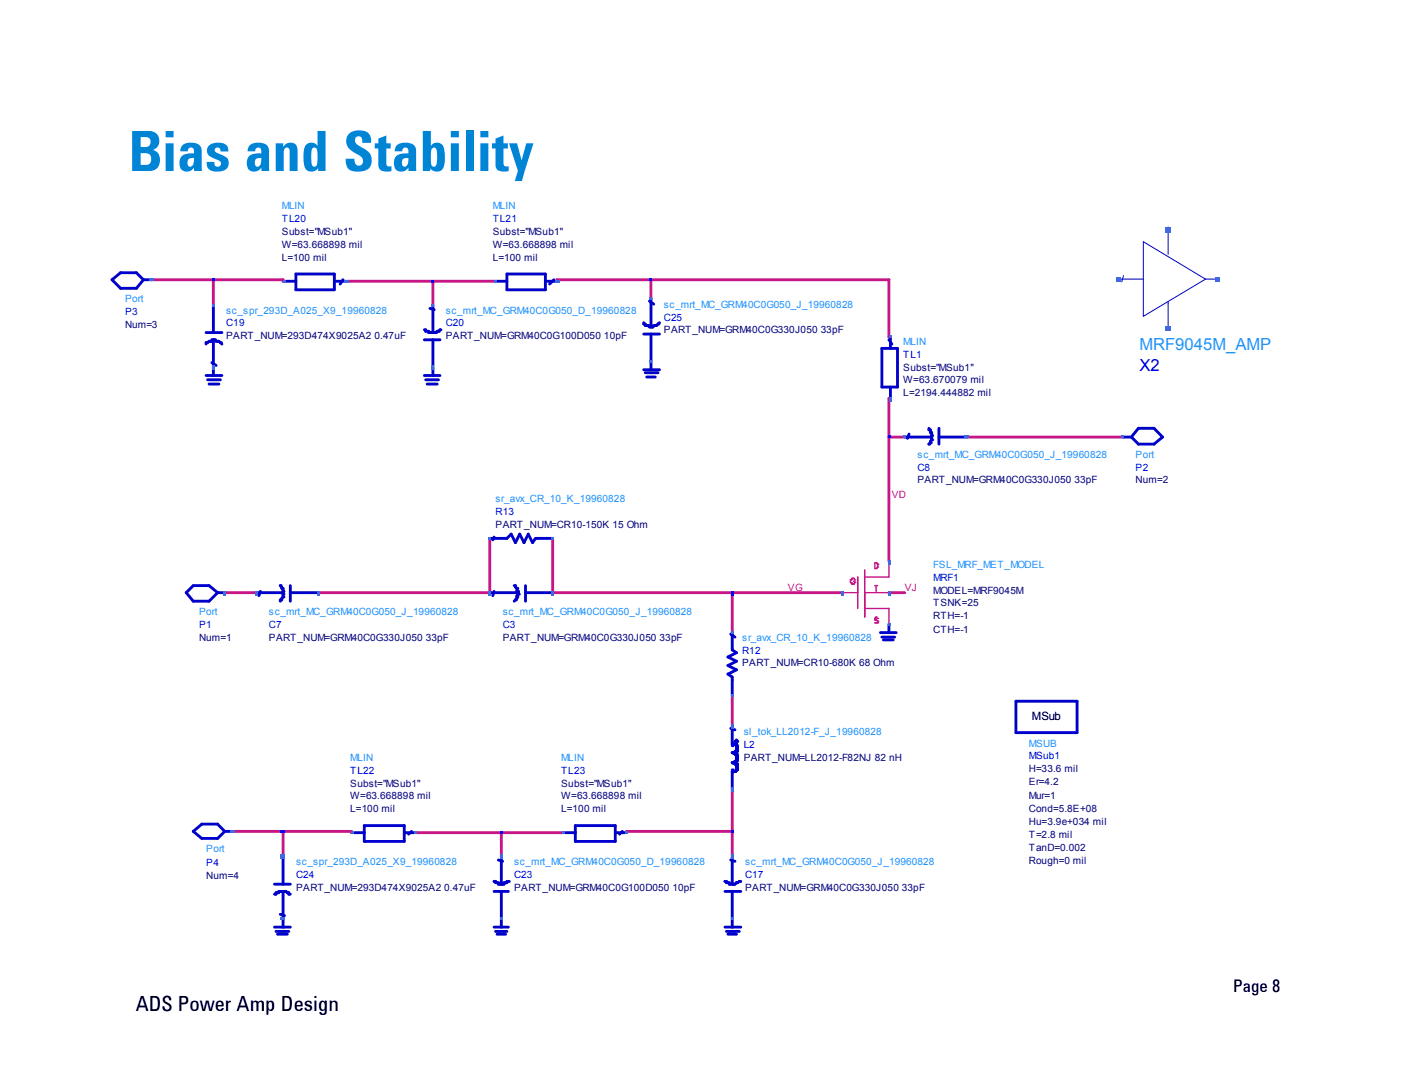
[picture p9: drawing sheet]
<svg xmlns="http://www.w3.org/2000/svg" width="279mm" height="216mm" viewBox="0 0 279 216" stroke-linecap="round" stroke-linejoin="round" font-family="sans-serif">
<defs><g id="words">
<text font-size="11.3" fill="#0085d5" x="25.4" y="33.9">Bias and Stability</text>
<text font-size="4.2" x="26.9" y="200.3">ADS Power Amp Design</text>
<text font-size="3.5" x="244.2" y="196.6">Page 8</text>
<text font-size="3.3" fill="#1e90ff" x="225.6" y="69.3">MRF9045M_AMP</text>
<text font-size="3.3" fill="#00f" x="225.6" y="73.4">X2</text>
<text font-size="2.3" x="204.3" y="142.7">MSub</text>
<g font-size="2" fill="#1e90ff">
<text x="55.8" y="41.4">MLIN</text>
<text x="97.6" y="41.4">MLIN</text>
<text x="24.8" y="59.8">Port</text>
<text x="44.8" y="62.1">sc_spr_293D_A025_X9_19960828</text>
<text x="88.3" y="62.1">sc_mrt_MC_GRM40C0G050_D_19960828</text>
<text x="131.4" y="61">sc_mrt_MC_GRM40C0G050_J_19960828</text>
<text x="178.9" y="68.3">MLIN</text>
<text x="181.7" y="90.7">sc_mrt_MC_GRM40C0G050_J_19960828</text>
<text x="224.9" y="90.7">Port</text>
<text x="98.1" y="99.4">sr_avx_CR_10_K_19960828</text>
<text x="184.8" y="112.5">FSL_MRF_MET_MODEL</text>
<text x="39.4" y="121.8">Port</text>
<text x="53.3" y="121.8">sc_mrt_MC_GRM40C0G050_J_19960828</text>
<text x="99.6" y="121.8">sc_mrt_MC_GRM40C0G050_J_19960828</text>
<text x="147" y="126.9">sr_avx_CR_10_K_19960828</text>
<text x="147.3" y="145.6">sl_tok_LL2012-F_J_19960828</text>
<text x="203.7" y="147.9">MSUB</text>
<text x="69.3" y="150.7">MLIN</text>
<text x="111.1" y="150.7">MLIN</text>
<text x="40.9" y="168.8">Port</text>
<text x="58.6" y="171.3">sc_spr_293D_A025_X9_19960828</text>
<text x="101.8" y="171.3">sc_mrt_MC_GRM40C0G050_D_19960828</text>
<text x="147.5" y="171.3">sc_mrt_MC_GRM40C0G050_J_19960828</text>
</g>
<g font-size="2" fill="#00f">
<text x="55.8" y="44">TL20</text>
<text x="97.6" y="44">TL21</text>
<text x="24.8" y="62.4">P3</text>
<text x="44.8" y="64.6">C19</text>
<text x="88.3" y="64.6">C20</text>
<text x="131.4" y="63.5">C25</text>
<text x="178.9" y="70.9">TL1</text>
<text x="181.7" y="93.2">C8</text>
<text x="224.9" y="93.2">P2</text>
<text x="98.1" y="102">R13</text>
<text x="184.8" y="115">MRF1</text>
<text x="39.4" y="124.4">P1</text>
<text x="53.3" y="124.4">C7</text>
<text x="99.6" y="124.4">C3</text>
<text x="147" y="129.5">R12</text>
<text x="147.3" y="148.1">L2</text>
<text x="69.3" y="153.2">TL22</text>
<text x="111.1" y="153.2">TL23</text>
<text x="203.7" y="150.4">MSub1</text>
<text x="40.9" y="171.6">P4</text>
<text x="58.6" y="173.9">C24</text>
<text x="101.8" y="173.9">C23</text>
<text x="147.5" y="173.9">C17</text>
</g>
<g font-size="2" fill="#000080">
<text x="55.8" y="46.5">Subst=&quot;MSub1&quot;</text>
<text x="97.6" y="46.5">Subst=&quot;MSub1&quot;</text>
<text x="55.8" y="51.6">L=100 mil</text>
<text x="55.8" y="49.1">W=63.668898 mil</text>
<text x="97.6" y="51.6">L=100 mil</text>
<text x="97.6" y="49.1">W=63.668898 mil</text>
<text x="24.8" y="64.9">Num=3</text>
<text x="44.8" y="67.2">PART_NUM=293D474X9025A2 0.47uF</text>
<text x="88.3" y="67.2">PART_NUM=GRM40C0G100D050 10pF</text>
<text x="131.4" y="66">PART_NUM=GRM40C0G330J050 33pF</text>
<text x="178.9" y="75.9">W=63.670079 mil</text>
<text x="178.9" y="73.4">Subst=&quot;MSub1&quot;</text>
<text x="178.9" y="78.5">L=2194.444882 mil</text>
<text x="181.7" y="95.8">PART_NUM=GRM40C0G330J050 33pF</text>
<text x="224.9" y="95.8">Num=2</text>
<text x="98.1" y="104.6">PART_NUM=CR10-150K 15 Ohm</text>
<text x="184.8" y="117.6">MODEL=MRF9045M</text>
<text x="184.8" y="125.5">CTH=-1</text>
<text x="184.8" y="122.6">RTH=-1</text>
<text x="184.8" y="120.1">TSNK=25</text>
<text x="39.4" y="126.9">Num=1</text>
<text x="53.3" y="126.9">PART_NUM=GRM40C0G330J050 33pF</text>
<text x="99.6" y="126.9">PART_NUM=GRM40C0G330J050 33pF</text>
<text x="147" y="132">PART_NUM=CR10-680K 68 Ohm</text>
<text x="69.3" y="155.8">Subst=&quot;MSub1&quot;</text>
<text x="111.1" y="155.8">Subst=&quot;MSub1&quot;</text>
<text x="147.3" y="150.7">PART_NUM=LL2012-F82NJ 82 nH</text>
<text x="203.7" y="155.5">Er=4.2</text>
<text x="203.7" y="152.9">H=33.6 mil</text>
<text x="69.3" y="160.9">L=100 mil</text>
<text x="69.3" y="158.3">W=63.668898 mil</text>
<text x="111.1" y="160.9">L=100 mil</text>
<text x="111.1" y="158.3">W=63.668898 mil</text>
<text x="203.7" y="160.9">Cond=5.8E+08</text>
<text x="203.7" y="158.3">Mur=1</text>
<text x="203.7" y="165.9">T=2.8 mil</text>
<text x="203.7" y="163.4">Hu=3.9e+034 mil</text>
<text x="203.7" y="171.1">Rough=0 mil</text>
<text x="203.7" y="168.5">TanD=0.002</text>
<text x="40.9" y="174.2">Num=4</text>
<text x="58.6" y="176.4">PART_NUM=293D474X9025A2 0.47uF</text>
<text x="101.8" y="176.4">PART_NUM=GRM40C0G100D050 10pF</text>
<text x="147.5" y="176.4">PART_NUM=GRM40C0G330J050 33pF</text>
</g>
<g font-size="2" fill="#c71585">
<text x="176.6" y="98.6">VD</text>
<text x="156" y="117">VG</text>
<text x="179.2" y="117">VJ</text>
</g>
</g></defs>
<path d="M221.5 55.3h4.9M222.5 54.6l-.4 1.2M226.4 47.9l12.3 7.4-12.3 7.4zM231.3 45v5.4M231.3 59.7v5.4M238.7 55.3h2.5" fill="none" stroke="#0000cd" stroke-width=".2"/>
<g fill="#4169e1">
<path d="M221 54.8h1v1h-1z" fill-rule="evenodd"/>
<path d="M240.7 54.8h.9v1h-.9z" fill-rule="evenodd"/>
<path d="M230.8 45h1.1v1h-1.1z" fill-rule="evenodd"/>
<path d="M230.8 64.6h1.1v1h-1.1z" fill-rule="evenodd"/>
</g>
<path d="M30.1 55.4h25.9v.3h.3M42.2 55.4v5.1M68.7 55.7h29.4M85.7 55.7v4.8M110.3 55.7v-.3h65.7v11.4h.3M128.9 55.4v3.7M176.3 78.9h-.3v29.1M176 86.6h3.2M191.6 86.6h30.7M97 106.6v1.4M109.4 106.6v1.4" fill="none" stroke="#c71585" stroke-width=".57"/>
<path d="M127.5 73.2h3.1M127.5 66.2h3.1M127.8 73.8h2.5M128.1 74.7h1.7M128.9 71.5v1.7M130.6 63.9l-.3 .3" fill="none" stroke="#0000cd" stroke-width=".57"/>
<circle cx="130.3" cy="64.2" r=".28" fill="#0000cd"/>
<path d="M130.3 64.2l-.3 .3h-.2" fill="none" stroke="#0000cd" stroke-width=".57"/>
<circle cx="129.8" cy="64.5" r=".28" fill="#0000cd"/>
<path d="M129.8 64.5h-.3l-.3 .3" fill="none" stroke="#0000cd" stroke-width=".57"/>
<circle cx="129.2" cy="64.8" r=".28" fill="#0000cd"/>
<path d="M128.3 64.5l.3 .3h.6" fill="none" stroke="#0000cd" stroke-width=".57"/>
<circle cx="128.3" cy="64.5" r=".28" fill="#0000cd"/>
<g fill="none" stroke="#0000cd" stroke-width=".57">
<path d="M22.2 55.4l1.7-1.4h3.1l1.4 1.4-1.4 1.7h-3.1zM28.4 55.4h1.7M56.6 55.7h2M58.6 54.3h7.6v3.1h-7.6zM66.2 55.7h2.3M67.9 55.4l-.5 .9M98.1 55.7h2.3M100.4 54.3h7.6v3.1h-7.6zM108 55.7h2.3M109.7 55.4l-.9 .9M128.6 59.6l.9 .6M128.9 59.1v5.7"/>
<path d="M40.8 74.4h3.1M41.1 75.2h2.5M41.4 76.1h1.9M42.2 73v1.4M84 74.4h3.1M84 67.3h3.1M84.3 75.2h2.5M84.6 76.1h2M85.7 73v1.4M127.5 63.9v.3h.3v.3h.5M128.9 66.2v5.3"/>
</g>
<circle cx="87.1" cy="65.3" r=".28" fill="#0000cd"/>
<path d="M87.1 65.3l-.3 .3" fill="none" stroke="#0000cd" stroke-width=".57"/>
<circle cx="86.8" cy="65.6" r=".28" fill="#0000cd"/>
<path d="M86.8 65.6h-.2l-.3 .3" fill="none" stroke="#0000cd" stroke-width=".57"/>
<circle cx="86.3" cy="65.9" r=".28" fill="#0000cd"/>
<path d="M85.4 65.9h.9" fill="none" stroke="#0000cd" stroke-width=".57"/>
<circle cx="85.4" cy="65.9" r=".28" fill="#0000cd"/>
<path d="M40.8 65.9h3.1M41.4 67.6l-.3 .3h-.3v.3M84 65.3h.3v.3h.6v.3h.5M85.1 61.1l.9 .2M85.7 60.5v5.4M85.7 67.3v5.7" fill="none" stroke="#0000cd" stroke-width=".57"/>
<circle cx="41.4" cy="67.6" r=".28" fill="#0000cd"/>
<path d="M42.5 67.3h-.5v.3h-.6" fill="none" stroke="#0000cd" stroke-width=".57"/>
<circle cx="42.5" cy="67.3" r=".28" fill="#0000cd"/>
<path d="M42.5 67.3l.3 .3h.3" fill="none" stroke="#0000cd" stroke-width=".57"/>
<circle cx="43.1" cy="67.6" r=".28" fill="#0000cd"/>
<path d="M43.1 67.6h.2l.3 .3" fill="none" stroke="#0000cd" stroke-width=".57"/>
<circle cx="43.6" cy="67.9" r=".28" fill="#0000cd"/>
<path d="M42 71.8l.8 .6M42.2 60.5v5.4M42.2 67.3v5.7M43.6 67.9l.3 .3M174.6 69h3.1v7.7h-3.1zM176 67.3l.6 .9M176.3 67v2M176.3 76.7v2.2M183.9 84.8v.3h.3v.6h.3v.6M185.9 84.8v3.2" fill="none" stroke="#0000cd" stroke-width=".57"/>
<circle cx="184.5" cy="86.3" r=".28" fill="#0000cd"/>
<path d="M184.5 86.3v.8" fill="none" stroke="#0000cd" stroke-width=".57"/>
<circle cx="184.5" cy="87.1" r=".28" fill="#0000cd"/>
<path d="M184.5 87.1l-.3 .3v.3" fill="none" stroke="#0000cd" stroke-width=".57"/>
<circle cx="184.2" cy="87.7" r=".28" fill="#0000cd"/>
<path d="M184.2 87.7l-.3 .3" fill="none" stroke="#0000cd" stroke-width=".57"/>
<circle cx="183.9" cy="88" r=".28" fill="#0000cd"/>
<path d="M179.2 86.6h5.3M180 86l-.3 .8M185.9 86.6h5.7M222.3 86.6h1.7M225.4 84.8h3.1l1.7 1.8-1.7 1.4h-3.1l-1.4-1.4zM97 106.6h3.4l.8-.8 .9 1.7 .8-1.7 .9 1.7 .8-1.7 .9 1.7 .5-.9h3.4M97.8 106.4l-.2 .5" fill="none" stroke="#0000cd" stroke-width=".57"/>
<g fill="#00f">
<path d="M175.8 86.3h.5v.5h-.5z" fill-rule="evenodd"/>
<path d="M128.6 55.1h.6v.6h-.6z" fill-rule="evenodd"/>
<path d="M85.4 55.4h.6v.6h-.6z" fill-rule="evenodd"/>
<path d="M42 55.1h.5v.6h-.5z" fill-rule="evenodd"/>
</g>
<g fill="#4169e1">
<path d="M128.6 71.2h.6v.6h-.6z" fill-rule="evenodd"/>
<path d="M128.6 71.2h.6v.6h-.6z" fill-rule="evenodd"/>
<path d="M128.6 58.8h.6v.6h-.6z" fill-rule="evenodd"/>
<path d="M29.5 55.1h.9v.6h-.9z" fill-rule="evenodd"/>
<path d="M68.2 55.4h.8v.6h-.8z" fill-rule="evenodd"/>
<path d="M56 55.4h.6v.6h-.6z" fill-rule="evenodd"/>
<path d="M110 55.4h.8v.6h-.8z" fill-rule="evenodd"/>
<path d="M97.8 55.4h.6v.6h-.6z" fill-rule="evenodd"/>
<path d="M42 72.4h.5v.8h-.5z" fill-rule="evenodd"/>
<path d="M85.4 72.4h.6v.8h-.6z" fill-rule="evenodd"/>
<path d="M85.4 72.4h.6v.8h-.6z" fill-rule="evenodd"/>
<path d="M85.4 60.2h.6v.6h-.6z" fill-rule="evenodd"/>
<path d="M42 60.2h.5v.6h-.5z" fill-rule="evenodd"/>
<path d="M42 72.4h.5v.8h-.5z" fill-rule="evenodd"/>
<path d="M176 66.5h.6v.5h-.6z" fill-rule="evenodd"/>
<path d="M176 78.6h.6v.9h-.6z" fill-rule="evenodd"/>
<path d="M191 86.3h.9v.5h-.9z" fill-rule="evenodd"/>
<path d="M178.9 86.3h.5v.5h-.5z" fill-rule="evenodd"/>
<path d="M109.1 106.4h.6v.5h-.6z" fill-rule="evenodd"/>
<path d="M96.7 106.4h.6v.5h-.6z" fill-rule="evenodd"/>
<path d="M222 86.3h.6v.5h-.6z" fill-rule="evenodd"/>
</g>
<path d="M12.7 107.9h254v95.3h-254z" fill-rule="evenodd" fill="#fff"/>
<g fill="none" stroke="#c71585" stroke-width=".57">
<path d="M44.5 117.4h6.2M97 107.9v9.5h-33.9M109.4 107.9v9.5h57.3M145 117.4v7.9M176 117.4h3.2M176 107.9v3.3M145 137.8v6.2M145 156.2v13.6M46.2 164.7h23.4v.2h.3M56 164.7v5.1M82.3 164.9h29.4M99.3 164.9v4.9"/>
<path d="M145 164.7h-20.9v.2"/>
</g>
<path d="M144.7 125.6l.8 .6M145 125.3v3.4l.8 .6-1.7 .8 1.7 .9-1.7 .8 1.7 .9-1.7 .8 .9 .6v3.7M201.2 138.9h12.1v6.2h-12.1zM143.6 176.6h3.1M146.4 174.6h.3M143.6 183.6h3.1M143.8 184.5h2.6M144.1 185h1.7M145 181.9v1.7" fill="none" stroke="#0000cd" stroke-width=".57"/>
<g fill="none" stroke="#c71585" stroke-width=".28">
<path d="M166.7 117.4h3.1M168.4 114.9h.1M168.4 114.9v.5h.3v.3M168.7 114.6h.1M168.7 115.7h.1M168.7 114.6h.3M168.7 114.6v.3h-.3M168.7 115.7h.3M169 114.6h.1M169 115.7h.1M169 114.6l.2 .3M169 115.1h.2v.3"/>
<path d="M169.2 114.9h.1M169.2 115.4h.1M169.2 115.4l-.2 .3M169.8 114.3v6.2M171.2 112.9v9.3M171.2 117.4h4.8M173.2 116h.6M173.5 111.5h.1M173.5 112.6h.1M173.5 111.5h-.3v1.1h.3M173.5 111.5l.3 .3M173.5 116v1.1"/>
<path d="M173.8 111.8h.1M173.8 112.3h.1M173.8 111.8v.5M173.8 112.3l-.3 .3M176 111.2v3.1h-4.8M171.2 120.5h4.8v3.1M173.2 122.5h.1M173.2 122.8h.1M173.2 123.4h.1M173.2 122.5v.3M173.2 122.8h.3l.3 .3M173.2 123.4h.6"/>
<path d="M173.5 122.2h.1M173.5 123.4h.1M173.5 122.2l.3 .3M173.5 122.2l-.3 .3M173.8 122.5h.1M173.8 123.1h.1M173.8 123.4h.1M173.8 123.1v.3"/>
</g>
<circle cx="146.4" cy="174.6" r=".28" fill="#0000cd"/>
<path d="M146.4 174.6l-.3 .2h-.3" fill="none" stroke="#0000cd" stroke-width=".57"/>
<circle cx="145.8" cy="174.8" r=".28" fill="#0000cd"/>
<path d="M145.8 174.8l-.3 .3h-.3" fill="none" stroke="#0000cd" stroke-width=".57"/>
<circle cx="145.2" cy="175.1" r=".28" fill="#0000cd"/>
<path d="M143.6 174.6h.2v.2h.6v.3h.8" fill="none" stroke="#0000cd" stroke-width=".57"/>
<circle cx="143.6" cy="174.6" r=".28" fill="#0000cd"/>
<g fill="none" stroke="#0000cd" stroke-width=".57">
<path d="M70.2 164.9h1.9M72.1 163.5h8v3.2h-8zM80.1 164.9h1.9M81.5 164.7l-.6 .5M97.8 176.6h2.9M112 164.9h1.9M113.9 163.5h7.9v3.2h-7.9zM121.8 164.9h2M123.2 164.7l-.5 .5M144.7 170.3l.8 .3M145 169.8v5.3M145 176.6v5.3"/>
<path d="M54.4 183.6h3.1M54.7 184.5h2.5M54.9 185h2M56 181.9v1.7M97.8 183.6h2.9M98.1 184.5h2.3M98.4 185h1.7M99.3 181.9v1.7"/>
</g>
<circle cx="100.7" cy="174.6" r=".28" fill="#0000cd"/>
<path d="M100.7 174.6h-.3v.2h-.6v.3h-.5" fill="none" stroke="#0000cd" stroke-width=".57"/>
<circle cx="99.3" cy="175.1" r=".28" fill="#0000cd"/>
<path d="M97.8 174.6h.3v.2h.6v.3h.6" fill="none" stroke="#0000cd" stroke-width=".57"/>
<circle cx="97.8" cy="174.6" r=".28" fill="#0000cd"/>
<path d="M54.4 175.1h3.1M55.8 176.6h-.6v.2h-.5v.3h-.3M98.7 170.3l.8 .3M99.3 169.8v5.3M99.3 176.6v5.3" fill="none" stroke="#0000cd" stroke-width=".57"/>
<circle cx="55.8" cy="176.6" r=".28" fill="#0000cd"/>
<path d="M55.8 176.6h.5" fill="none" stroke="#0000cd" stroke-width=".57"/>
<circle cx="56.3" cy="176.6" r=".28" fill="#0000cd"/>
<path d="M56.3 176.6h.3l.3 .2" fill="none" stroke="#0000cd" stroke-width=".57"/>
<circle cx="56.9" cy="176.8" r=".28" fill="#0000cd"/>
<path d="M57.5 116v3.1M38.3 164.7l1.7-1.5h3.1l1.4 1.5-1.4 1.4h-3.1zM44.5 164.7h1.7M56 169.8v5.3M56 176.6v5.3M56.9 176.8h.3v.3h.3M55.5 181.1l.8 .3" fill="none" stroke="#0000cd" stroke-width=".57"/>
<circle cx="55.5" cy="116" r=".28" fill="#0000cd"/>
<path d="M55.5 116l.3 .3v.2h.2v.6" fill="none" stroke="#0000cd" stroke-width=".57"/>
<circle cx="56" cy="117.1" r=".28" fill="#0000cd"/>
<path d="M56 117.1v.6" fill="none" stroke="#0000cd" stroke-width=".57"/>
<circle cx="56" cy="117.7" r=".28" fill="#0000cd"/>
<path d="M56 117.7v.5" fill="none" stroke="#0000cd" stroke-width=".57"/>
<circle cx="56" cy="118.2" r=".28" fill="#0000cd"/>
<path d="M50.7 117.4h5.3M51.6 117.1l-.3 .9M56 118.2l-.2 .3v.3h-.3v.3M57.5 117.4h5.6M101.8 116h.3v.3l.3 .2M104.1 116v3.1" fill="none" stroke="#0000cd" stroke-width=".57"/>
<circle cx="102.4" cy="116.5" r=".28" fill="#0000cd"/>
<path d="M102.4 116.5v.6h.3v.6" fill="none" stroke="#0000cd" stroke-width=".57"/>
<circle cx="102.7" cy="117.7" r=".28" fill="#0000cd"/>
<path d="M102.7 117.7l-.3 .3v.2" fill="none" stroke="#0000cd" stroke-width=".57"/>
<circle cx="102.4" cy="118.2" r=".28" fill="#0000cd"/>
<path d="M102.4 118.2v.3l-.3 .3" fill="none" stroke="#0000cd" stroke-width=".57"/>
<circle cx="102.1" cy="118.8" r=".28" fill="#0000cd"/>
<path d="M97 117.4h5.4M97.8 117.1l-.2 .9M102.1 118.8l-.3 .3M104.1 117.4h5.3M145 144v3.1M145 153.1v3.1M145.5 146.9l.3-.3 .3 .3-.3 .2z" fill="none" stroke="#0000cd" stroke-width=".57"/>
<circle cx="145" cy="147.4" r=".28" fill="#0000cd"/>
<path d="M145 147.4h.2" fill="none" stroke="#0000cd" stroke-width=".57"/>
<circle cx="145.2" cy="147.4" r=".28" fill="#0000cd"/>
<path d="M145.2 147.4h.3" fill="none" stroke="#0000cd" stroke-width=".57"/>
<circle cx="145.5" cy="147.4" r=".28" fill="#0000cd"/>
<path d="M145.5 147.4l.3 .3" fill="none" stroke="#0000cd" stroke-width=".57"/>
<circle cx="145.8" cy="147.7" r=".28" fill="#0000cd"/>
<path d="M145.8 147.7v.3" fill="none" stroke="#0000cd" stroke-width=".57"/>
<circle cx="145.8" cy="148" r=".28" fill="#0000cd"/>
<path d="M145.8 148v.3" fill="none" stroke="#0000cd" stroke-width=".57"/>
<circle cx="145.8" cy="148.3" r=".28" fill="#0000cd"/>
<path d="M145.8 148.3v.2" fill="none" stroke="#0000cd" stroke-width=".57"/>
<circle cx="145.8" cy="148.5" r=".28" fill="#0000cd"/>
<path d="M145.8 148.5v.3" fill="none" stroke="#0000cd" stroke-width=".57"/>
<circle cx="145.8" cy="148.8" r=".28" fill="#0000cd"/>
<path d="M145.8 148.8h-.3v.3" fill="none" stroke="#0000cd" stroke-width=".57"/>
<circle cx="145.5" cy="149.1" r=".28" fill="#0000cd"/>
<path d="M145.2 149.1h.3" fill="none" stroke="#0000cd" stroke-width=".57"/>
<circle cx="145.2" cy="149.1" r=".28" fill="#0000cd"/>
<path d="M145 149.1h.2" fill="none" stroke="#0000cd" stroke-width=".57"/>
<circle cx="145" cy="149.1" r=".28" fill="#0000cd"/>
<path d="M145 149.1h.2" fill="none" stroke="#0000cd" stroke-width=".57"/>
<circle cx="145.2" cy="149.1" r=".28" fill="#0000cd"/>
<path d="M145.2 149.1l.3 .3" fill="none" stroke="#0000cd" stroke-width=".57"/>
<circle cx="145.5" cy="149.4" r=".28" fill="#0000cd"/>
<path d="M145.5 149.4h.3" fill="none" stroke="#0000cd" stroke-width=".57"/>
<circle cx="145.8" cy="149.4" r=".28" fill="#0000cd"/>
<path d="M145.8 149.4v.2" fill="none" stroke="#0000cd" stroke-width=".57"/>
<circle cx="145.8" cy="149.6" r=".28" fill="#0000cd"/>
<path d="M145.8 149.6v.3" fill="none" stroke="#0000cd" stroke-width=".57"/>
<circle cx="145.8" cy="149.9" r=".28" fill="#0000cd"/>
<path d="M145.8 149.9v.3" fill="none" stroke="#0000cd" stroke-width=".57"/>
<circle cx="145.8" cy="150.2" r=".28" fill="#0000cd"/>
<path d="M145.8 150.2v.3" fill="none" stroke="#0000cd" stroke-width=".57"/>
<circle cx="145.8" cy="150.5" r=".28" fill="#0000cd"/>
<path d="M145.8 150.5v.3" fill="none" stroke="#0000cd" stroke-width=".57"/>
<circle cx="145.8" cy="150.8" r=".28" fill="#0000cd"/>
<path d="M145.5 150.8h.3" fill="none" stroke="#0000cd" stroke-width=".57"/>
<circle cx="145.5" cy="150.8" r=".28" fill="#0000cd"/>
<path d="M145.5 150.8l-.3 .3" fill="none" stroke="#0000cd" stroke-width=".57"/>
<circle cx="145.2" cy="151.1" r=".28" fill="#0000cd"/>
<path d="M145 151.1h.2" fill="none" stroke="#0000cd" stroke-width=".57"/>
<circle cx="145" cy="151.1" r=".28" fill="#0000cd"/>
<path d="M145 151.1h.2" fill="none" stroke="#0000cd" stroke-width=".57"/>
<circle cx="145.2" cy="151.1" r=".28" fill="#0000cd"/>
<path d="M145.2 151.1h.3" fill="none" stroke="#0000cd" stroke-width=".57"/>
<circle cx="145.5" cy="151.1" r=".28" fill="#0000cd"/>
<path d="M145.5 151.1v.3h.3" fill="none" stroke="#0000cd" stroke-width=".57"/>
<circle cx="145.8" cy="151.4" r=".28" fill="#0000cd"/>
<path d="M145.8 151.4v.2" fill="none" stroke="#0000cd" stroke-width=".57"/>
<circle cx="145.8" cy="151.6" r=".28" fill="#0000cd"/>
<path d="M145.8 151.6v.3" fill="none" stroke="#0000cd" stroke-width=".57"/>
<circle cx="145.8" cy="151.9" r=".28" fill="#0000cd"/>
<path d="M145.8 151.9v.3" fill="none" stroke="#0000cd" stroke-width=".57"/>
<circle cx="145.8" cy="152.2" r=".28" fill="#0000cd"/>
<path d="M145.8 152.2v.3" fill="none" stroke="#0000cd" stroke-width=".57"/>
<circle cx="145.8" cy="152.5" r=".28" fill="#0000cd"/>
<path d="M145.8 152.5l-.3 .3" fill="none" stroke="#0000cd" stroke-width=".57"/>
<circle cx="145.5" cy="152.8" r=".28" fill="#0000cd"/>
<path d="M145.2 152.8h.3" fill="none" stroke="#0000cd" stroke-width=".57"/>
<circle cx="145.2" cy="152.8" r=".28" fill="#0000cd"/>
<path d="M145 152.8h.2" fill="none" stroke="#0000cd" stroke-width=".57"/>
<circle cx="145" cy="152.8" r=".28" fill="#0000cd"/>
<path d="M145 147.1v.3M145 152.8v.3" fill="none" stroke="#0000cd" stroke-width=".57"/>
<g fill="#00f">
<circle cx="145" cy="147.7" r=".28"/>
<circle cx="145" cy="152.5" r=".28"/>
</g>
<path d="M36.9 117.4l1.4-1.4h3.1l1.7 1.4-1.7 1.7h-3.1zM43.1 117.4h1.4M174.3 125.3h3.2M174.6 126.2h2.6M174.9 126.7h2M176 123.6v1.7M144.7 144.3l.8 .3" fill="none" stroke="#0000cd" stroke-width=".57"/>
<g fill="#00f">
<path d="M109.1 117.1h.6v.9h-.6z" fill-rule="evenodd"/>
<path d="M144.7 117.1h.5v.9h-.5z" fill-rule="evenodd"/>
<path d="M144.7 164.4h.5v.5h-.5z" fill-rule="evenodd"/>
<path d="M99 164.7h.5v.5h-.5z" fill-rule="evenodd"/>
<path d="M55.5 164.4h.8v.5h-.8z" fill-rule="evenodd"/>
<path d="M96.7 117.1h.6v.9h-.6z" fill-rule="evenodd"/>
</g>
<g fill="#4169e1">
<path d="M144.7 137.5h.5v.5h-.5z" fill-rule="evenodd"/>
<path d="M144.7 125.1h.5v.5h-.5z" fill-rule="evenodd"/>
<path d="M166.5 117.1h.5v.9h-.5z" fill-rule="evenodd"/>
<path d="M175.8 110.9h.5v.9h-.5z" fill-rule="evenodd"/>
<path d="M175.8 117.1h.5v.9h-.5z" fill-rule="evenodd"/>
<path d="M175.8 123.4h.5v.5h-.5z" fill-rule="evenodd"/>
<path d="M144.7 181.7h.5v.5h-.5z" fill-rule="evenodd"/>
<path d="M144.7 181.7h.5v.5h-.5z" fill-rule="evenodd"/>
<path d="M144.7 169.2h.5v.9h-.5z" fill-rule="evenodd"/>
<path d="M123.8 164.7h.6v.5h-.6z" fill-rule="evenodd"/>
<path d="M111.4 164.7h.6v.5h-.6z" fill-rule="evenodd"/>
<path d="M82 164.7h.6v.5h-.6z" fill-rule="evenodd"/>
<path d="M69.6 164.7h.6v.5h-.6z" fill-rule="evenodd"/>
<path d="M55.5 181.7h.8v.5h-.8z" fill-rule="evenodd"/>
<path d="M99 181.7h.5v.5h-.5z" fill-rule="evenodd"/>
<path d="M99 181.7h.5v.5h-.5z" fill-rule="evenodd"/>
<path d="M99 169.2h.5v.9h-.5z" fill-rule="evenodd"/>
<path d="M55.5 169.2h.8v.9h-.8z" fill-rule="evenodd"/>
<path d="M55.5 181.7h.8v.5h-.8z" fill-rule="evenodd"/>
<path d="M45.6 164.4h.9v.5h-.9z" fill-rule="evenodd"/>
<path d="M62.8 117.1h.6v.9h-.6z" fill-rule="evenodd"/>
<path d="M50.4 117.1h.6v.9h-.6z" fill-rule="evenodd"/>
<path d="M109.1 117.1h.6v.9h-.6z" fill-rule="evenodd"/>
<path d="M96.7 117.1h.6v.9h-.6z" fill-rule="evenodd"/>
<path d="M144.7 143.4h.5v.9h-.5z" fill-rule="evenodd"/>
<path d="M144.7 155.9h.5v.9h-.5z" fill-rule="evenodd"/>
<path d="M175.8 123.4h.5v.5h-.5z" fill-rule="evenodd"/>
<path d="M44.2 117.1h.6v.9h-.6z" fill-rule="evenodd"/>
</g>
<use href="#words"/>
</svg>
